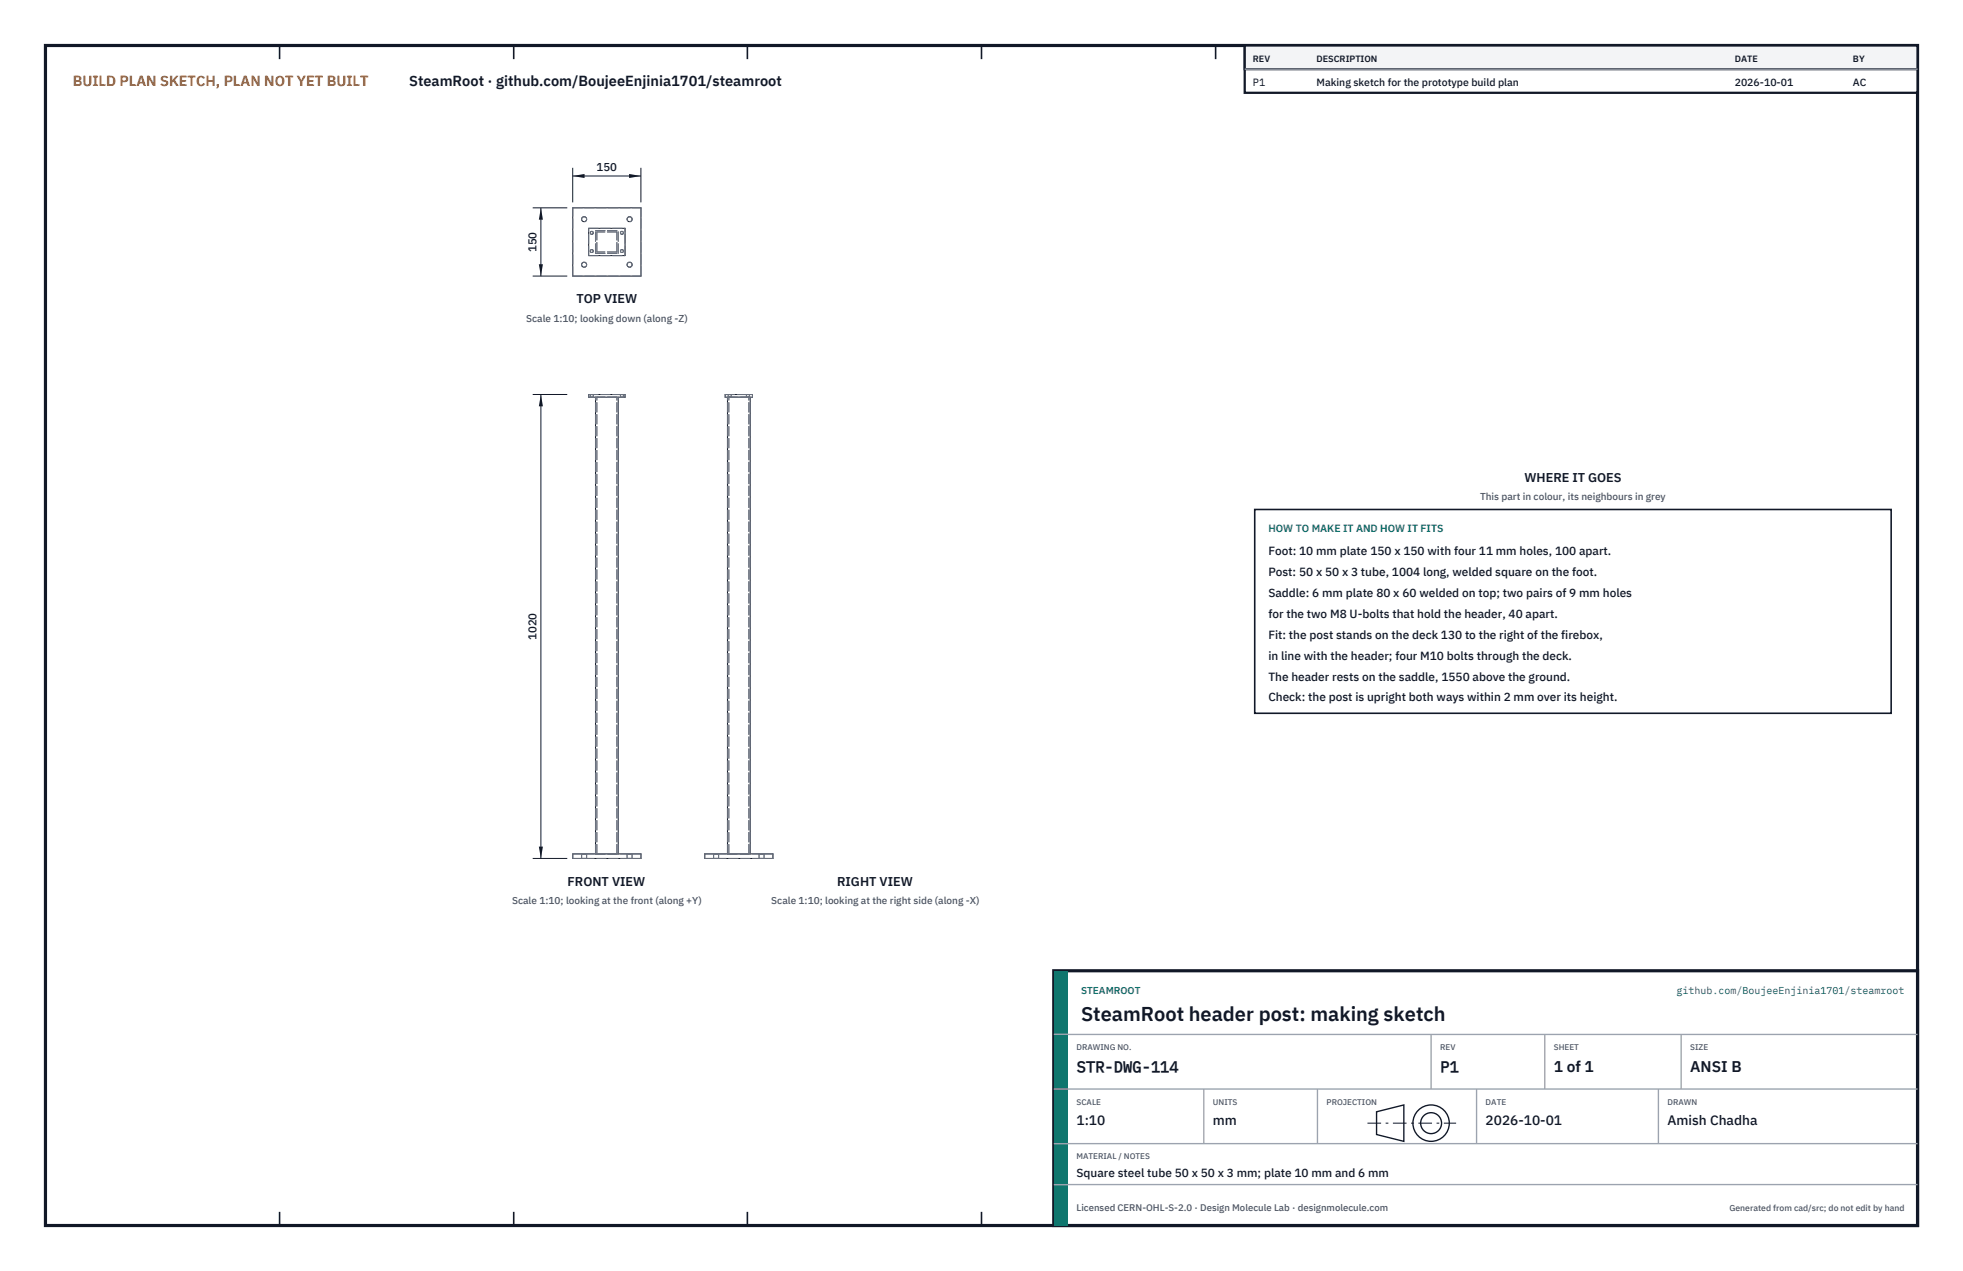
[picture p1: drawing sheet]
<svg xmlns="http://www.w3.org/2000/svg" width="432mm" height="279mm" viewBox="0 0 432 279" stroke-linecap="round" stroke-linejoin="round" font-family="sans-serif">
<defs><g id="words">
<text font-size="4.4" fill="#111827" x="237.8" y="224.4">SteamRoot header post: making sketch</text>
<g font-size="3.4" fill="#111827">
<text x="236.8" y="235.6">STR-DWG-114</text>
<text x="316.8" y="235.6">P1</text>
<text x="341.8" y="235.6">1 of 1</text>
<text x="371.8" y="235.6">ANSI B</text>
</g>
<text font-size="3.2" fill="#b45309" x="16" y="19">BUILD PLAN SKETCH, PLAN NOT YET BUILT</text>
<text font-size="3.2" fill="#111827" x="90" y="19">SteamRoot · github.com/BoujeeEnjinia1701/steamroot</text>
<g font-size="3" fill="#111827">
<text x="236.8" y="247.2">1:10</text>
<text x="266.8" y="247.2">mm</text>
<text x="326.8" y="247.2">2026-10-01</text>
<text x="366.8" y="247.2">Amish Chadha</text>
</g>
<g font-size="2.8" fill="#111827">
<text x="126.8" y="66.7">TOP VIEW</text>
<text x="335.3" y="106">WHERE IT GOES</text>
<text x="124.9" y="194.7">FRONT VIEW</text>
<text x="184.1" y="194.7">RIGHT VIEW</text>
</g>
<g font-size="2.6" fill="#111827">
<text x="279" y="122">Foot: 10 mm plate 150 x 150 with four 11 mm holes, 100 apart.</text>
<text x="279" y="126.6">Post: 50 x 50 x 3 tube, 1004 long, welded square on the foot.</text>
<text x="279" y="131.2">Saddle: 6 mm plate 80 x 60 welded on top; two pairs of 9 mm holes</text>
<text x="279" y="135.8">for the two M8 U-bolts that hold the header, 40 apart.</text>
<text x="279" y="140.4">Fit: the post stands on the deck 130 to the right of the firebox,</text>
<text x="279" y="145">in line with the header; four M10 bolts through the deck.</text>
<text x="279" y="149.6">The header rests on the saddle, 1550 above the ground.</text>
<text x="279" y="154.2">Check: the post is upright both ways within 2 mm over its height.</text>
<text x="236.8" y="258.8">Square steel tube 50 x 50 x 3 mm; plate 10 mm and 6 mm</text>
</g>
<g font-size="2.5" fill="#111827">
<text x="131.2" y="37.7">150</text>
<text x="118" y="55.4" transform="rotate(-90 118 55.4)">150</text>
<text x="118" y="140.7" transform="rotate(-90 118 140.7)">1020</text>
</g>
<g font-size="2.3" fill="#111827">
<text x="275.6" y="18.8">P1</text>
<text x="289.6" y="18.8">Making sketch for the prototype build plan</text>
<text x="381.6" y="18.8">2026-10-01</text>
<text x="407.6" y="18.8">AC</text>
</g>
<text font-size="2.3" fill="#0f766e" x="279" y="117">HOW TO MAKE IT AND HOW IT FITS</text>
<g font-size="2.2" fill="#4b5563">
<text x="115.7" y="70.7">Scale 1:10; looking down (along -Z)</text>
<text x="325.6" y="110">This part in colour, its neighbours in grey</text>
<text x="112.6" y="198.7">Scale 1:10; looking at the front (along +Y)</text>
<text x="169.7" y="198.7">Scale 1:10; looking at the right side (along -X)</text>
</g>
<g font-size="2.2" fill="#0f766e">
<text x="237.8" y="218.4">STEAMROOT</text>
<text x="368.8" y="218.4">github.com/BoujeeEnjinia1701/steamroot</text>
</g>
<text font-size="2.1" fill="#4b5563" x="236.8" y="266.2">Licensed CERN-OHL-S-2.0 · Design Molecule Lab · designmolecule.com</text>
<g font-size="2" fill="#111827">
<text x="275.6" y="13.6">REV</text>
<text x="289.6" y="13.6">DESCRIPTION</text>
<text x="381.6" y="13.6">DATE</text>
<text x="407.6" y="13.6">BY</text>
</g>
<text font-size="1.9" fill="#4b5563" x="380.4" y="266.2">Generated from cad/src; do not edit by hand</text>
<g font-size="1.8" fill="#4b5563">
<text x="236.8" y="230.8">DRAWING NO.</text>
<text x="316.8" y="230.8">REV</text>
<text x="341.8" y="230.8">SHEET</text>
<text x="371.8" y="230.8">SIZE</text>
<text x="236.8" y="242.8">SCALE</text>
<text x="266.8" y="242.8">UNITS</text>
<text x="291.8" y="242.8">PROJECTION</text>
<text x="326.8" y="242.8">DATE</text>
<text x="366.8" y="242.8">DRAWN</text>
<text x="236.8" y="254.8">MATERIAL / NOTES</text>
</g>
</g></defs>
<path d="M10 10h411.8v259.4h-411.8z" fill="none" stroke="#111827" stroke-width=".7" stroke-linecap="butt"/>
<g fill="none" stroke="#111827" stroke-width=".35">
<path d="M61.5 10v3M113 10v3M164.4 10v3M215.9 10v3M267.4 10v3M318.9 10v3M370.3 10v3M61.5 266.4v3M113 266.4v3M164.4 266.4v3M215.9 266.4v3M267.4 266.4v3"/>
<path d="M318.9 266.4v3M370.3 266.4v3"/>
</g>
<g fill="none" stroke="#111727" stroke-width=".22">
<path d="M126 45.7h15v15h-15zM129.5 50.2h8v6h-8zM129.9 54.9h.5v.5h-.5zM129.9 50.9h.5v.5h-.5zM136.6 54.9h.4v.5h-.4zM136.6 50.9h.4v.5h-.4zM129.5 86.7h8v.6h-8zM131 87.3v100.4M136 87.3v100.4M159.5 86.7h6v.6h-6zM160 87.3v100.4M165 87.3v100.4"/>
<path d="M126 187.7h15v1h-15zM155 187.7h15v1h-15z"/>
<circle cx="128.5" cy="58.2" r=".55"/>
<circle cx="128.5" cy="48.2" r=".55"/>
<circle cx="138.5" cy="58.2" r=".55"/>
<circle cx="138.5" cy="48.2" r=".55"/>
</g>
<g fill="none" stroke="#6a7180" stroke-width=".22" stroke-dasharray="2.1 .5">
<path d="M126 45.7h15M129.5 56.2v-6M129.5 56.2h8M129.5 50.2h8M129.9 54.9h.5v.5h-.5zM129.9 50.9h.5v.5h-.5zM131 55.7v-5M131 55.7h5M131 50.7h5M131.3 55.4v-4.4M135.7 55.4h-4.4M135.7 55.4v-4.4"/>
<path d="M135.7 51h-4.4M136 55.7v-5M136.6 54.9h.4v.5h-.4zM136.6 50.9h.4v.5h-.4zM137.5 56.2v-6M126 60.7v-15M126 60.7h15M141 60.7v-15M129.5 87.3v-.6M129.5 86.7h8M129.5 87.3h8M129.8 86.7h.7"/>
<path d="M129.8 87.3h.7M129.8 87.3v-.6M130.5 86.7h-.7M130.5 87.3h-.7M130.5 87.3v-.6M131 87.3h5M135.7 87.3h-4.4M136.5 86.7h.6M136.5 87.3h.6M136.5 87.3v-.6M137.1 86.7h-.6M137.1 87.3h-.6"/>
<path d="M137.1 87.3v-.6M137.5 87.3v-.6M159.5 87.3v-.6M159.5 86.7h6M159.5 87.3h6M160 87.3h5M160.2 86.7h.3M160.2 87.3h.3M160.2 87.3v-.6M160.3 87.3h4.4M160.5 86.7h.4M160.5 87.3h.4"/>
<path d="M160.9 86.7h-.7M160.9 87.3h-.7M160.9 87.3v-.6M164.2 86.7h.3M164.2 87.3h.3M164.2 87.3v-.6M164.5 86.7h.4M164.5 87.3h.4M164.9 86.7h-.7M164.9 87.3h-.7M164.9 87.3v-.6M165.5 87.3v-.6"/>
<path d="M126 188.7v-1M126 187.7h15M126 188.7h15M127.9 187.7h1.1M127.9 188.7h1.1M127.9 188.7v-1M129 187.7h-1.1M129 188.7h-1.1M129 188.7v-1M131 187.7v-100.4M131 187.7h5M131.3 187.7v-100.4"/>
<path d="M135.7 187.7h-4.4M135.7 187.7v-100.4M136 187.7v-100.4M137.9 187.7h1.1M137.9 188.7h1.1M137.9 188.7v-1M139 187.7h-1.1M139 188.7h-1.1M139 188.7v-1M141 188.7v-1M155 188.7v-1M155 187.7h15"/>
<path d="M155 188.7h15M157 187.7h.5M157 188.7h.5M157 188.7v-1M157.5 187.7h.6M157.5 188.7h.6M158.1 187.7h-1.1M158.1 188.7h-1.1M158.1 188.7v-1M160 187.7v-100.4M160 187.7h5M160.3 187.7h4.4"/>
<path d="M160.3 187.7v-100.4M164.7 187.7v-100.4M165 187.7v-100.4M167 187.7h.5M167 188.7h.5M167 188.7v-1M167.5 187.7h.6M167.5 188.7h.6M168.1 187.7h-1.1M168.1 188.7h-1.1M168.1 188.7v-1M170 188.7v-1"/>
<circle cx="128.5" cy="58.2" r=".55"/>
<circle cx="128.5" cy="48.2" r=".55"/>
<circle cx="138.5" cy="58.2" r=".55"/>
<circle cx="138.5" cy="48.2" r=".55"/>
</g>
<path d="M126 36.9v7.6M126 38.7h15M141 36.9v7.6" fill="none" stroke="#111827" stroke-width=".22"/>
<path d="M126 38.7l2.6-.5v.9zM138.4 38.2v.9l2.6-.4z" fill="#111827"/>
<path d="M117.2 45.7h7.6M119 45.7v15M117.2 60.7h7.6" fill="none" stroke="#111827" stroke-width=".22"/>
<path d="M119 45.7l-.5 2.6h.9zM118.5 58.1h.9l-.4 2.6z" fill="#111827"/>
<path d="M117.2 86.7h7.6M119 86.7v102M117.2 188.7h7.6" fill="none" stroke="#111827" stroke-width=".22"/>
<path d="M119 86.7l-.5 2.6h.9zM118.5 186.1h.9l-.4 2.6z" fill="#111827"/>
<path d="M276 112h140v44.8h-140z" fill="#fff" stroke="#111827" stroke-width=".35"/>
<path d="M273.8 10h148v10.4h-148z" fill="#fff" stroke="#111827" stroke-width=".5"/>
<path d="M273.8 10h148v5.2h-148z" fill="#f3f4f6" stroke="#111827" stroke-width=".5"/>
<path d="M273.8 15.2h148" fill="none" stroke="#9ca3af" stroke-width=".3"/>
<path d="M231.8 213.4h190v56h-190z" fill="#fff" stroke="#111827" stroke-width=".7" stroke-linecap="butt"/>
<path d="M231.8 213.4h3v56h-3z" fill="#0f766e"/>
<path d="M231.8 227.4h190M231.8 239.4h190M264.8 239.4v12M289.8 239.4v12M314.8 227.4v12M324.8 239.4v12M339.8 227.4v12M364.8 239.4v12M369.8 227.4v12M231.8 251.4h190M231.8 260.4h190" fill="none" stroke="#9ca3af" stroke-width=".3"/>
<g fill="none" stroke="#111827" stroke-width=".3">
<path d="M302.8 244.4l6-1.5v8l-6-1.5z"/>
<circle cx="314.8" cy="246.9" r="4"/>
<circle cx="314.8" cy="246.9" r="2.3"/>
</g>
<path d="M300.8 246.9h19.5" fill="none" stroke="#111827" stroke-width=".22" stroke-dasharray="3 1 .6 1" stroke-linecap="butt"/>
<use href="#words"/>
</svg>
